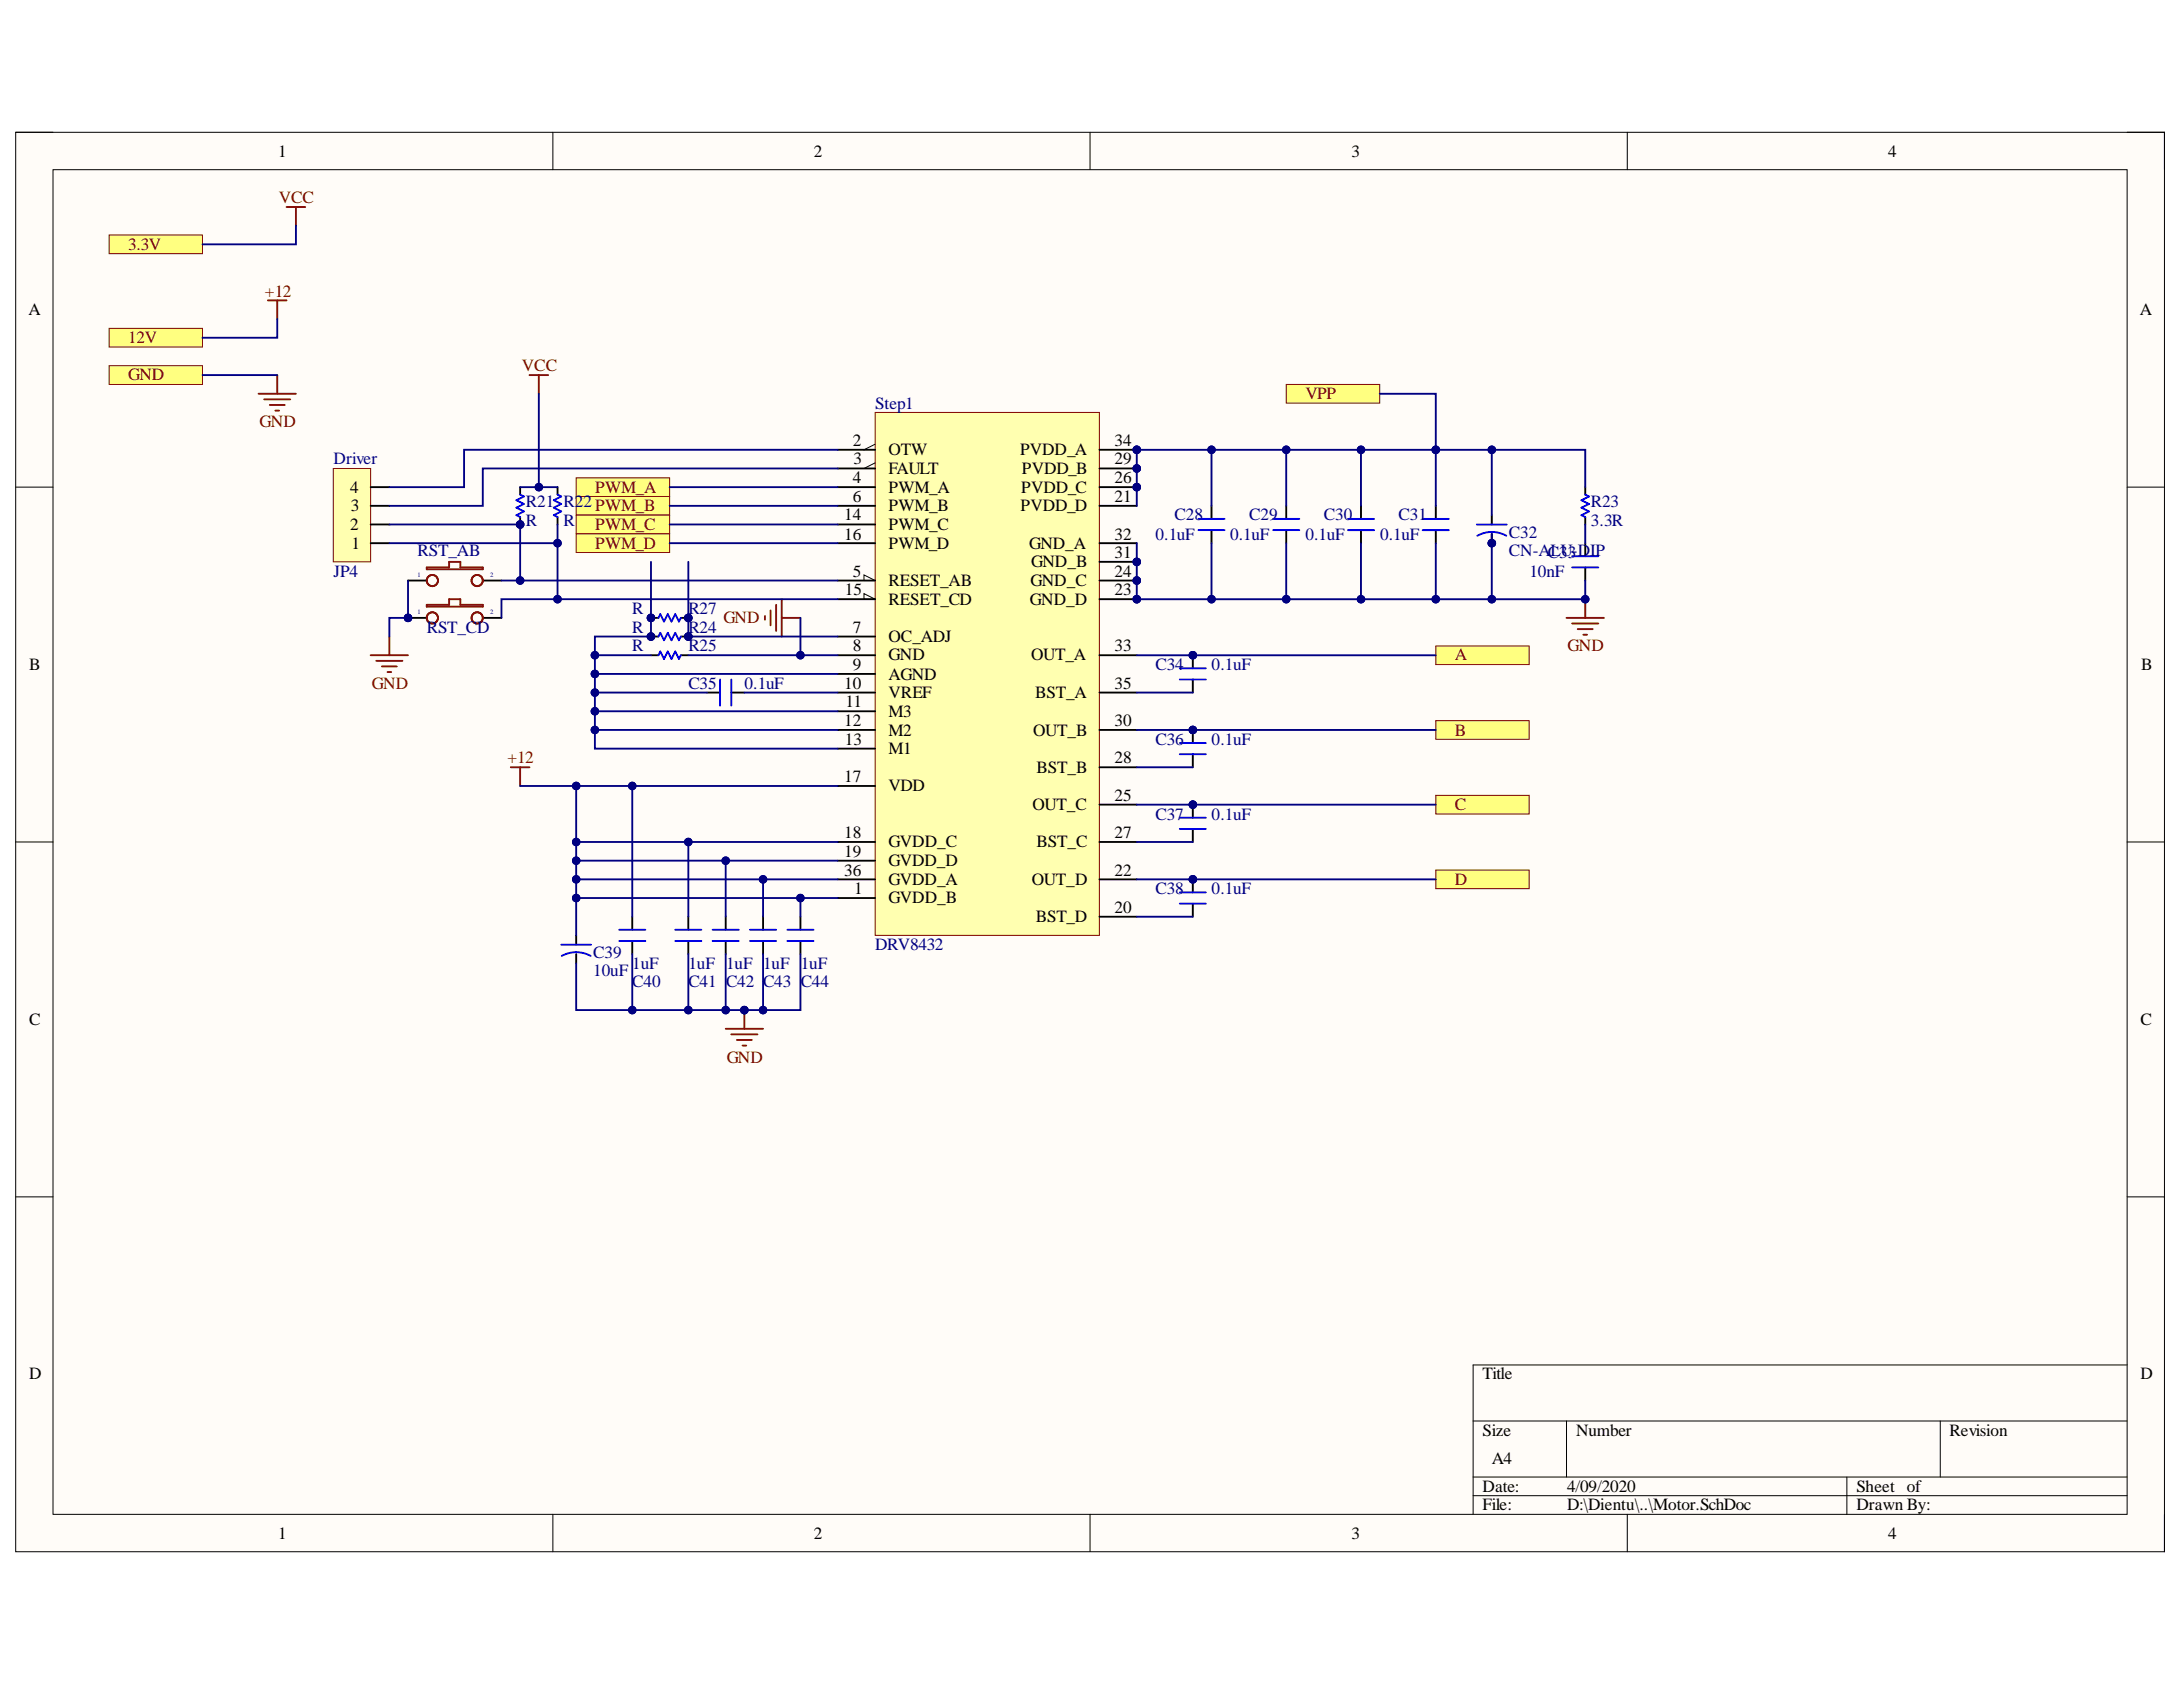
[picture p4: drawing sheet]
<svg xmlns="http://www.w3.org/2000/svg" width="279mm" height="216mm" viewBox="0 0 279 216" stroke-linecap="round" stroke-linejoin="round" font-family="sans-serif">
<defs><g id="words">
<g font-size="2.2">
<text x="35.6" y="20">1</text>
<text x="104.2" y="20">2</text>
<text x="173" y="20">3</text>
<text x="241.7" y="20">4</text>
<text x="3.6" y="40.3">A</text>
<text x="273.9" y="40.3">A</text>
<text x="109.2" y="57.1">2</text>
<text x="109.2" y="59.4">3</text>
<text x="113.7" y="58.2">OTW</text>
<text x="130.5" y="58.2">PVDD_A</text>
<text x="142.6" y="59.4">29</text>
<text x="142.6" y="57.1">34</text>
<text x="44.8" y="63.1">4</text>
<text x="44.9" y="65.4">3</text>
<text x="109.2" y="61.9">4</text>
<text x="109.2" y="64.2">6</text>
<text x="113.7" y="60.7">FAULT</text>
<text x="113.7" y="63.1">PWM_A</text>
<text x="113.7" y="65.4">PWM_B</text>
<text x="130.6" y="65.4">PVDD_D</text>
<text x="130.7" y="63.1">PVDD_C</text>
<text x="130.8" y="60.7">PVDD_B</text>
<text x="142.6" y="64.2">21</text>
<text x="142.6" y="61.9">26</text>
<text x="44.8" y="67.8">2</text>
<text x="45" y="70.2">1</text>
<text x="108.1" y="66.6">14</text>
<text x="108.1" y="69.1">16</text>
<text x="113.7" y="67.8">PWM_C</text>
<text x="113.7" y="70.2">PWM_D</text>
<text x="131.7" y="70.2">GND_A</text>
<text x="142.6" y="71.4">31</text>
<text x="142.6" y="69.1">32</text>
<text x="108.1" y="76.1">15</text>
<text x="109.2" y="73.8">5</text>
<text x="113.7" y="75">RESET_AB</text>
<text x="113.7" y="77.4">RESET_CD</text>
<text x="131.8" y="77.4">GND_D</text>
<text x="131.9" y="75">GND_C</text>
<text x="132" y="72.6">GND_B</text>
<text x="142.6" y="76.1">23</text>
<text x="142.6" y="73.8">24</text>
<text x="109.2" y="81">7</text>
<text x="109.2" y="83.3">8</text>
<text x="113.7" y="82.1">OC_ADJ</text>
<text x="142.6" y="83.3">33</text>
<text x="3.7" y="85.8">B</text>
<text x="108.1" y="88.1">10</text>
<text x="109.2" y="85.8">9</text>
<text x="113.7" y="84.5">GND</text>
<text x="113.7" y="87">AGND</text>
<text x="113.7" y="89.3">VREF</text>
<text x="132" y="84.5">OUT_A</text>
<text x="132.5" y="89.3">BST_A</text>
<text x="142.6" y="88.1">35</text>
<text x="274" y="85.8">B</text>
<text x="108.1" y="92.9">12</text>
<text x="108.1" y="95.3">13</text>
<text x="108.2" y="90.5">11</text>
<text x="113.7" y="91.7">M3</text>
<text x="113.7" y="94.1">M2</text>
<text x="132.2" y="94.1">OUT_B</text>
<text x="142.6" y="92.9">30</text>
<text x="108.1" y="100.1">17</text>
<text x="113.7" y="96.5">M1</text>
<text x="113.7" y="101.2">VDD</text>
<text x="132.7" y="98.9">BST_B</text>
<text x="142.6" y="97.7">28</text>
<text x="108.1" y="107.2">18</text>
<text x="132.2" y="103.7">OUT_C</text>
<text x="142.6" y="102.5">25</text>
<text x="142.6" y="107.2">27</text>
<text x="108.1" y="109.6">19</text>
<text x="108.1" y="112.1">36</text>
<text x="113.7" y="108.4">GVDD_C</text>
<text x="113.7" y="110.9">GVDD_D</text>
<text x="113.7" y="113.2">GVDD_A</text>
<text x="132.1" y="113.2">OUT_D</text>
<text x="132.7" y="108.4">BST_C</text>
<text x="142.6" y="112.1">22</text>
<text x="109.3" y="114.4">1</text>
<text x="113.7" y="115.6">GVDD_B</text>
<text x="132.6" y="118">BST_D</text>
<text x="142.6" y="116.8">20</text>
<text x="3.7" y="131.2">C</text>
<text x="274" y="131.2">C</text>
<text x="3.7" y="176.5">D</text>
<text x="189.7" y="176.5">Title</text>
<text x="274" y="176.5">D</text>
<text x="189.7" y="183.7">Size</text>
<text x="201.7" y="183.7">Number</text>
<text x="249.5" y="183.7">Revision</text>
<text x="189.7" y="190.9">Date:</text>
<text x="190.9" y="187.4">A4</text>
<text x="200.6" y="190.9">4/09/2020</text>
<text x="237.6" y="190.9">Sheet of</text>
<text x="35.6" y="196.9">1</text>
<text x="104.2" y="196.9">2</text>
<text x="173" y="196.9">3</text>
<text x="189.7" y="193.3">File:</text>
<text x="200.6" y="193.3">D:\Dientu\..\Motor.SchDoc</text>
<text x="237.6" y="193.3">Drawn By:</text>
<text x="241.7" y="196.9">4</text>
</g>
<g font-size="2.2" fill="#800000">
<text x="35.7" y="26">VCC</text>
<text x="16.4" y="32">3.3V</text>
<text x="33.9" y="38">+12</text>
<text x="16.4" y="44">12V</text>
<text x="66.8" y="47.5">VCC</text>
<text x="16.4" y="48.7">GND</text>
<text x="167.1" y="51.1">VPP</text>
<text x="33.2" y="54.7">GND</text>
<text x="76.2" y="63.1">PWM_A</text>
<text x="76.2" y="67.8">PWM_C</text>
<text x="76.2" y="70.2">PWM_D</text>
<text x="92.6" y="79.8">GND</text>
<text x="200.6" y="83.3">GND</text>
<text x="47.6" y="88.1">GND</text>
<text x="186.2" y="84.5">A</text>
<text x="186.2" y="94.1">B</text>
<text x="64.9" y="97.7">+12</text>
<text x="186.2" y="103.7">C</text>
<text x="186.2" y="113.2">D</text>
<text x="93" y="136">GND</text>
</g>
<g font-size="2.2" fill="#000080">
<text x="112" y="52.3">Step1</text>
<text x="42.7" y="59.4">Driver</text>
<text x="67.3" y="64.9">R21 R22 PWM_B</text>
<text x="203.6" y="64.9">R23</text>
<text x="53.4" y="71.2">RST_AB</text>
<text x="67.3" y="67.4">R</text>
<text x="72.1" y="67.4">R</text>
<text x="147.9" y="69.1">0.1uF</text>
<text x="150.3" y="66.6">C28</text>
<text x="157.4" y="69.1">0.1uF</text>
<text x="159.9" y="66.6">C29</text>
<text x="167.1" y="69.1">0.1uF</text>
<text x="169.4" y="66.6">C30</text>
<text x="176.6" y="69.1">0.1uF</text>
<text x="179" y="66.6">C31</text>
<text x="193.1" y="68.8">C32</text>
<text x="193.1" y="71.2">CN-AC33</text>
<text x="198.5" y="71.2">LU-DIP</text>
<text x="203.6" y="67.4">3.3R</text>
<text x="42.7" y="73.8">JP4</text>
<text x="195.7" y="73.8">10nF</text>
<text x="54.6" y="81">RST_CD</text>
<text x="80.9" y="83.3">R</text>
<text x="80.9" y="81">R</text>
<text x="80.9" y="78.6">R</text>
<text x="88.1" y="83.3">R25</text>
<text x="88.1" y="81">R24</text>
<text x="88.1" y="78.6">R27</text>
<text x="88.1" y="88.1">C35</text>
<text x="95.3" y="88.1">0.1uF</text>
<text x="147.9" y="85.8">C34</text>
<text x="155.1" y="85.8">0.1uF</text>
<text x="147.9" y="95.3">C36</text>
<text x="155.1" y="95.3">0.1uF</text>
<text x="147.9" y="104.9">C37</text>
<text x="155.1" y="104.9">0.1uF</text>
<text x="147.9" y="114.4">C38</text>
<text x="155.1" y="114.4">0.1uF</text>
<text x="75.9" y="122.5">C39</text>
<text x="75.9" y="124.9">10uF</text>
<text x="80.9" y="124">1uF</text>
<text x="88.1" y="124">1uF</text>
<text x="92.9" y="124">1uF 1uF</text>
<text x="102.5" y="124">1uF</text>
<text x="112" y="121.6">DRV8432</text>
<text x="80.9" y="126.3">C40</text>
<text x="88.1" y="126.3">C41</text>
<text x="92.9" y="126.3">C42 C43</text>
<text x="102.5" y="126.3">C44</text>
</g>
<g font-size=".8" fill="#000080">
<text x="53.4" y="73.9">1</text>
<text x="62.7" y="73.9">2</text>
<text x="53.4" y="78.6">1</text>
<text x="62.7" y="78.6">2</text>
</g>
</g></defs>
<path d="M2 16.9h275v181.7h-275z" fill-rule="evenodd" fill="#fffcf8"/>
<path d="M2 16.9h275v181.7h-275z" fill="none" stroke="#000" stroke-width=".13"/>
<path d="M6.8 21.7h265.4v172.1h-265.4z" fill-rule="evenodd" fill="#fffcf8"/>
<g fill="none" stroke="#000" stroke-width=".13">
<path d="M2 16.9h4.8M70.8 16.9v4.8M139.5 16.9v4.8M208.3 16.9v4.8M272.2 16.9h4.8v4.8M6.8 21.7h265.4v172.1h-265.4zM2 62.3h4.8M272.2 62.3h4.8M2 107.8h4.8M272.2 107.8h4.8M2 153.2h4.8M272.2 153.2h4.8"/>
<path d="M272.2 174.7h-83.7v19.1M70.8 193.8v4.8M139.5 193.8v4.8M188.5 181.9h83.7M188.5 189h83.7M188.5 191.4h83.7M200.5 181.9v7.1M208.3 193.8v4.8M236.4 189v4.8M248.3 181.9v7.1M277 193.8v4.8"/>
</g>
<path d="M164.6 49.2h12v2.4h-12z" fill-rule="evenodd" fill="#ffff80"/>
<path d="M164.6 49.2h12v2.4h-12z" fill="none" stroke="#800000" stroke-width=".13"/>
<path d="M14 42h11.9v2.4h-11.9z" fill-rule="evenodd" fill="#ffff80"/>
<path d="M14 42h11.9v2.4h-11.9z" fill="none" stroke="#800000" stroke-width=".13"/>
<path d="M14 46.8h11.9v2.4h-11.9z" fill-rule="evenodd" fill="#ffff80"/>
<path d="M14 46.8h11.9v2.4h-11.9z" fill="none" stroke="#800000" stroke-width=".13"/>
<path d="M183.8 82.7h11.9v2.4h-11.9z" fill-rule="evenodd" fill="#ffff80"/>
<path d="M183.8 82.7h11.9v2.4h-11.9z" fill="none" stroke="#800000" stroke-width=".13"/>
<path d="M183.8 92.2h11.9v2.4h-11.9z" fill-rule="evenodd" fill="#ffff80"/>
<path d="M183.8 92.2h11.9v2.4h-11.9z" fill="none" stroke="#800000" stroke-width=".13"/>
<path d="M183.8 101.8h11.9v2.4h-11.9z" fill-rule="evenodd" fill="#ffff80"/>
<path d="M183.8 101.8h11.9v2.4h-11.9z" fill="none" stroke="#800000" stroke-width=".13"/>
<path d="M183.8 111.3h11.9v2.4h-11.9z" fill-rule="evenodd" fill="#ffff80"/>
<path d="M183.8 111.3h11.9v2.4h-11.9z" fill="none" stroke="#800000" stroke-width=".13"/>
<path d="M73.7 63.5h12v2.4h-12z" fill-rule="evenodd" fill="#ffff80"/>
<path d="M73.7 63.5h12v2.4h-12z" fill="none" stroke="#800000" stroke-width=".13"/>
<path d="M73.7 61.1h12v2.4h-12z" fill-rule="evenodd" fill="#ffff80"/>
<path d="M73.7 61.1h12v2.4h-12z" fill="none" stroke="#800000" stroke-width=".13"/>
<path d="M73.7 65.9h12v2.4h-12z" fill-rule="evenodd" fill="#ffff80"/>
<path d="M73.7 65.9h12v2.4h-12z" fill="none" stroke="#800000" stroke-width=".13"/>
<path d="M73.7 68.3h12v2.4h-12z" fill-rule="evenodd" fill="#ffff80"/>
<path d="M73.7 68.3h12v2.4h-12z" fill="none" stroke="#800000" stroke-width=".13"/>
<path d="M88.1 117.3v1.7M92.9 117.3v1.7M97.7 117.3v1.7M102.4 117.3v1.7M88.1 120.4v1.7M92.9 120.4v1.7M97.7 120.4v1.7M102.4 120.4v1.7" fill="none" stroke="#000" stroke-width=".24"/>
<path d="M86.4 119h3.4M91.2 119h3.4M96 119h3.3M100.8 119h3.3M86.4 120.4h3.4M91.2 120.4h3.4M96 120.4h3.3M100.8 120.4h3.3" fill="none" stroke="#00f" stroke-width=".24"/>
<path d="M92.9 131.7h4.8M93.6 132.4h3.3M94.3 133.1h1.9M95 133.8h.5M95.3 129.3v2.4" fill="none" stroke="#800000" stroke-width=".24"/>
<circle cx="95.3" cy="129.3" r=".48" fill="#000080"/>
<circle cx="95.3" cy="129.3" r=".48" fill="none" stroke="#000080" stroke-width=".13"/>
<g fill="none" stroke="#800000" stroke-width=".24">
<path d="M34.3 38.4h2.4M35.5 38.4v2.4M33.1 50.4h4.8M33.8 51.1h3.4M34.5 51.8h1.9M35.2 52.5h.5M35.5 48v2.4M97.9 78.8v.5M98.6 78.1v1.9M99.3 77.4v3.4M100.1 76.7v4.8M100.1 79.1h2.3"/>
<path d="M65.4 98.2h2.4M66.6 98.2v2.4"/>
</g>
<path d="M83.3 83.9h1M87.1 83.9h1M73.7 119.7v1.2M80.9 117.3v1.7M73.7 122.1v1.2M80.9 120.4v1.7" fill="none" stroke="#000" stroke-width=".24"/>
<path d="M84.3 83.9l.2-.5 .5 .9 .5-.9 .4 .9 .5-.9 .5 .9 .2-.4M79.2 119h3.4M71.8 120.9h3.9M71.9 122.3a3.8 3.8 0 0 1 3.7 0M79.2 120.4h3.4" fill="none" stroke="#00f" stroke-width=".24"/>
<circle cx="83.3" cy="81.5" r=".48" fill="#000080"/>
<circle cx="83.3" cy="81.5" r=".48" fill="none" stroke="#000080" stroke-width=".13"/>
<circle cx="88.1" cy="81.5" r=".48" fill="#000080"/>
<circle cx="88.1" cy="81.5" r=".48" fill="none" stroke="#000080" stroke-width=".13"/>
<path d="M83.3 81.5h1" fill="none" stroke="#000" stroke-width=".24"/>
<circle cx="83.3" cy="81.5" r=".48" fill="#000080"/>
<circle cx="83.3" cy="81.5" r=".48" fill="none" stroke="#000080" stroke-width=".13"/>
<path d="M87.1 81.5h1" fill="none" stroke="#000" stroke-width=".24"/>
<circle cx="88.1" cy="81.5" r=".48" fill="#000080"/>
<circle cx="88.1" cy="81.5" r=".48" fill="none" stroke="#000080" stroke-width=".13"/>
<path d="M84.3 81.5l.2-.5 .5 .9 .5-.9 .4 .9 .5-.9 .5 .9 .2-.4M92.2 87v3.3M93.6 87v3.3" fill="none" stroke="#00f" stroke-width=".24"/>
<path d="M90.5 88.6h1.7M93.6 88.6h1.7" fill="none" stroke="#000" stroke-width=".24"/>
<circle cx="152.7" cy="112.5" r=".48" fill="#000080"/>
<circle cx="152.7" cy="112.5" r=".48" fill="none" stroke="#000080" stroke-width=".13"/>
<path d="M152.7 112.5v1.7M152.7 115.6v1.7" fill="none" stroke="#000" stroke-width=".24"/>
<circle cx="152.7" cy="112.5" r=".48" fill="#000080"/>
<circle cx="152.7" cy="112.5" r=".48" fill="none" stroke="#000080" stroke-width=".13"/>
<path d="M151 115.6h3.3M151 114.2h3.3" fill="none" stroke="#00f" stroke-width=".24"/>
<circle cx="152.7" cy="103" r=".48" fill="#000080"/>
<circle cx="152.7" cy="103" r=".48" fill="none" stroke="#000080" stroke-width=".13"/>
<path d="M152.7 103v1.6M152.7 106.1v1.7" fill="none" stroke="#000" stroke-width=".24"/>
<circle cx="152.7" cy="103" r=".48" fill="#000080"/>
<circle cx="152.7" cy="103" r=".48" fill="none" stroke="#000080" stroke-width=".13"/>
<path d="M151 106.1h3.3M151 104.6h3.3" fill="none" stroke="#00f" stroke-width=".24"/>
<circle cx="152.7" cy="93.4" r=".48" fill="#000080"/>
<circle cx="152.7" cy="93.4" r=".48" fill="none" stroke="#000080" stroke-width=".13"/>
<path d="M152.7 93.4v1.7M152.7 96.5v1.7" fill="none" stroke="#000" stroke-width=".24"/>
<circle cx="152.7" cy="93.4" r=".48" fill="#000080"/>
<circle cx="152.7" cy="93.4" r=".48" fill="none" stroke="#000080" stroke-width=".13"/>
<path d="M151 96.5h3.3M151 95.1h3.3" fill="none" stroke="#00f" stroke-width=".24"/>
<circle cx="152.7" cy="83.9" r=".48" fill="#000080"/>
<circle cx="152.7" cy="83.9" r=".48" fill="none" stroke="#000080" stroke-width=".13"/>
<path d="M152.7 83.9v1.6M152.7 87v1.6" fill="none" stroke="#000" stroke-width=".24"/>
<circle cx="152.7" cy="83.9" r=".48" fill="#000080"/>
<circle cx="152.7" cy="83.9" r=".48" fill="none" stroke="#000080" stroke-width=".13"/>
<g fill="none" stroke="#00f" stroke-width=".24">
<path d="M153.4 67.8h3.3M153.4 66.4h3.3M162.9 67.8h3.4M162.9 66.4h3.4M172.5 67.8h3.4M172.5 66.4h3.4M182.1 67.8h3.3M182.1 66.4h3.3M201.2 72.6h3.4M201.2 71.2h3.4M202.9 63.3l.5 .2-1 .5 1 .5-1 .5 1 .4-1 .5 .5 .3M151 87h3.3"/>
<path d="M151 85.5h3.3"/>
</g>
<path d="M155.1 64.7v1.7M155.1 67.8v1.7M164.6 64.7v1.7M164.6 67.8v1.7M174.2 64.7v1.7M174.2 67.8v1.7M183.8 64.7v1.7M183.8 67.8v1.7M202.9 62.3v1M202.9 66.2v.9M202.9 69.5v1.7M202.9 72.6v1.7" fill="none" stroke="#000" stroke-width=".24"/>
<path d="M200.5 79.1h4.8M201.2 79.8h3.4M202.9 76.7v2.4M201.9 80.5h1.9M202.7 81.2h.4" fill="none" stroke="#800000" stroke-width=".24"/>
<circle cx="202.9" cy="76.7" r=".48" fill="#000080"/>
<circle cx="202.9" cy="76.7" r=".48" fill="none" stroke="#000080" stroke-width=".13"/>
<path d="M52.2 74.3h2.4M61.8 74.3h2.4" fill="none" stroke="#000" stroke-width=".24"/>
<g fill="none" stroke="#800000" stroke-width=".24">
<path d="M54.6 72.6h2.9v-.7h1.4v.7h2.9v.3h-7.2z"/>
<circle cx="55.3" cy="74.3" r=".72"/>
<circle cx="61.1" cy="74.3" r=".72"/>
</g>
<circle cx="52.2" cy="79.1" r=".48" fill="#000080"/>
<circle cx="52.2" cy="79.1" r=".48" fill="none" stroke="#000080" stroke-width=".13"/>
<path d="M52.2 79.1h2.4" fill="none" stroke="#000" stroke-width=".24"/>
<circle cx="52.2" cy="79.1" r=".48" fill="#000080"/>
<circle cx="52.2" cy="79.1" r=".48" fill="none" stroke="#000080" stroke-width=".13"/>
<path d="M61.8 79.1h2.4" fill="none" stroke="#000" stroke-width=".24"/>
<g fill="none" stroke="#800000" stroke-width=".24">
<path d="M54.6 77.4h2.9v-.7h1.4v.7h2.9v.2h-7.2z"/>
<circle cx="55.3" cy="79.1" r=".72"/>
<circle cx="61.1" cy="79.1" r=".72"/>
</g>
<circle cx="66.6" cy="67.1" r=".48" fill="#000080"/>
<circle cx="66.6" cy="67.1" r=".48" fill="none" stroke="#000080" stroke-width=".13"/>
<path d="M66.6 66.2v.9" fill="none" stroke="#000" stroke-width=".24"/>
<circle cx="66.6" cy="67.1" r=".48" fill="#000080"/>
<circle cx="66.6" cy="67.1" r=".48" fill="none" stroke="#000080" stroke-width=".13"/>
<path d="M66.6 62.3v1M71.4 62.3v1M71.4 66.2v.9" fill="none" stroke="#000" stroke-width=".24"/>
<path d="M66.6 63.3l.5 .2-1 .5 1 .5-1 .5 1 .4-1 .5 .5 .3M71.4 63.3l.4 .2-.9 .5 .9 .5-.9 .5 .9 .4-.9 .5 .5 .3" fill="none" stroke="#00f" stroke-width=".24"/>
<path d="M47.4 83.9h4.8M48.2 84.6h3.3M48.9 85.3h1.9M49.6 86h.5M49.8 81.5v2.4" fill="none" stroke="#800000" stroke-width=".24"/>
<path d="M14 30.1h11.9v2.4h-11.9z" fill-rule="evenodd" fill="#ffff80"/>
<path d="M14 30.1h11.9v2.4h-11.9z" fill="none" stroke="#800000" stroke-width=".13"/>
<path d="M42.7 60h4.7v11.9h-4.7z" fill-rule="evenodd" fill="#ffffb0"/>
<path d="M42.7 60h4.7v11.9h-4.7z" fill="none" stroke="#800000" stroke-width=".13"/>
<path d="M47.4 69.5h2.4M47.4 67.1h2.4M47.4 64.7h2.4M47.4 62.3h2.4" fill="none" stroke="#000" stroke-width=".24"/>
<path d="M36.7 26.5h2.4M37.9 26.5v2.4M67.8 48h2.4M69 48v2.4" fill="none" stroke="#800000" stroke-width=".24"/>
<circle cx="145.5" cy="76.7" r=".48" fill="#000080"/>
<circle cx="145.5" cy="76.7" r=".48" fill="none" stroke="#000080" stroke-width=".13"/>
<circle cx="145.5" cy="74.3" r=".48" fill="#000080"/>
<circle cx="145.5" cy="74.3" r=".48" fill="none" stroke="#000080" stroke-width=".13"/>
<circle cx="145.5" cy="62.3" r=".48" fill="#000080"/>
<circle cx="145.5" cy="62.3" r=".48" fill="none" stroke="#000080" stroke-width=".13"/>
<circle cx="145.5" cy="60" r=".48" fill="#000080"/>
<circle cx="145.5" cy="60" r=".48" fill="none" stroke="#000080" stroke-width=".13"/>
<circle cx="145.5" cy="71.9" r=".48" fill="#000080"/>
<circle cx="145.5" cy="71.9" r=".48" fill="none" stroke="#000080" stroke-width=".13"/>
<circle cx="145.5" cy="57.6" r=".48" fill="#000080"/>
<circle cx="145.5" cy="57.6" r=".48" fill="none" stroke="#000080" stroke-width=".13"/>
<path d="M112 52.8h28.7v66.9h-28.7z" fill-rule="evenodd" fill="#ffffb0"/>
<path d="M112 52.8h28.7v66.9h-28.7z" fill="none" stroke="#800000" stroke-width=".13"/>
<g fill="none" stroke="#000" stroke-width=".24">
<path d="M107.2 57.6h4.8M107.2 60h4.8M107.2 62.3h4.8M107.2 74.3h4.8M107.2 64.7h4.8M107.2 67.1h4.8M107.2 76.7h4.8M107.2 69.5h4.8M140.7 64.7h4.8M140.7 76.7h4.8M107.2 81.5h4.8M107.2 83.9h4.8"/>
<path d="M107.2 86.2h4.8M107.2 88.6h4.8M107.2 91h4.8M107.2 93.4h4.8M107.2 95.8h4.8M107.2 114.9h4.8M107.2 100.6h4.8M107.2 107.8h4.8M107.2 110.1h4.8M140.7 117.3h4.8M140.7 112.5h4.8"/>
</g>
<path d="M112 56.8l-1.4 .8M112 59.2l-1.4 .8M110.6 73.6l1.4 .7h-1.4zM110.6 76l1.4 .7h-1.4z" fill="none" stroke="#000" stroke-width=".13"/>
<circle cx="145.5" cy="76.7" r=".48" fill="#000080"/>
<circle cx="145.5" cy="76.7" r=".48" fill="none" stroke="#000080" stroke-width=".13"/>
<path d="M140.7 74.3h4.8" fill="none" stroke="#000" stroke-width=".24"/>
<circle cx="145.5" cy="74.3" r=".48" fill="#000080"/>
<circle cx="145.5" cy="74.3" r=".48" fill="none" stroke="#000080" stroke-width=".13"/>
<path d="M140.7 62.3h4.8M140.7 103h4.8" fill="none" stroke="#000" stroke-width=".24"/>
<circle cx="145.5" cy="62.3" r=".48" fill="#000080"/>
<circle cx="145.5" cy="62.3" r=".48" fill="none" stroke="#000080" stroke-width=".13"/>
<path d="M140.7 60h4.8M140.7 98.2h4.8M140.7 107.8h4.8" fill="none" stroke="#000" stroke-width=".24"/>
<circle cx="145.5" cy="60" r=".48" fill="#000080"/>
<circle cx="145.5" cy="60" r=".48" fill="none" stroke="#000080" stroke-width=".13"/>
<path d="M140.7 71.9h4.8M140.7 93.4h4.8" fill="none" stroke="#000" stroke-width=".24"/>
<circle cx="145.5" cy="71.9" r=".48" fill="#000080"/>
<circle cx="145.5" cy="71.9" r=".48" fill="none" stroke="#000080" stroke-width=".13"/>
<path d="M140.7 57.6h4.8M140.7 69.5h4.8M140.7 83.9h4.8" fill="none" stroke="#000" stroke-width=".24"/>
<circle cx="145.5" cy="57.6" r=".48" fill="#000080"/>
<circle cx="145.5" cy="57.6" r=".48" fill="none" stroke="#000080" stroke-width=".13"/>
<path d="M140.7 88.6h4.8M107.2 112.5h4.8" fill="none" stroke="#000" stroke-width=".24"/>
<circle cx="190.9" cy="69.5" r=".48" fill="#000080"/>
<circle cx="190.9" cy="69.5" r=".48" fill="none" stroke="#000080" stroke-width=".13"/>
<path d="M190.9 65.9v1.2M190.9 68.3v1.2" fill="none" stroke="#000" stroke-width=".24"/>
<circle cx="190.9" cy="69.5" r=".48" fill="#000080"/>
<circle cx="190.9" cy="69.5" r=".48" fill="none" stroke="#000080" stroke-width=".13"/>
<path d="M189 67.1h3.8M189.1 68.6a3.8 3.8 0 0 1 3.7 0" fill="none" stroke="#00f" stroke-width=".24"/>
<path d="M37.9 28.9v2.4h-12M25.9 48h9.6M35.5 40.8v2.4h-9.6M52.2 74.3v4.8h-2.4v2.4M202.9 67.1v2.4" fill="none" stroke="#000080" stroke-width=".24"/>
<circle cx="52.2" cy="79.1" r=".48" fill="#000080"/>
<circle cx="52.2" cy="79.1" r=".48" fill="none" stroke="#000080" stroke-width=".13"/>
<path d="M49.8 69.5h21.6" fill="none" stroke="#000080" stroke-width=".24"/>
<circle cx="71.4" cy="69.5" r=".48" fill="#000080"/>
<circle cx="71.4" cy="69.5" r=".48" fill="none" stroke="#000080" stroke-width=".13"/>
<path d="M49.8 67.1h16.8v7.2h-2.4" fill="none" stroke="#000080" stroke-width=".24"/>
<circle cx="66.6" cy="67.1" r=".48" fill="#000080"/>
<circle cx="66.6" cy="67.1" r=".48" fill="none" stroke="#000080" stroke-width=".13"/>
<circle cx="66.6" cy="74.3" r=".48" fill="#000080"/>
<circle cx="66.6" cy="74.3" r=".48" fill="none" stroke="#000080" stroke-width=".13"/>
<path d="M107.2 60h-45.4v4.7h-12M107.2 57.6h-47.8v4.7h-9.6M107.2 76.7h-43v2.4" fill="none" stroke="#000080" stroke-width=".24"/>
<circle cx="71.4" cy="76.7" r=".48" fill="#000080"/>
<circle cx="71.4" cy="76.7" r=".48" fill="none" stroke="#000080" stroke-width=".13"/>
<path d="M66.6 100.6h40.6" fill="none" stroke="#000080" stroke-width=".24"/>
<circle cx="80.9" cy="100.6" r=".48" fill="#000080"/>
<circle cx="80.9" cy="100.6" r=".48" fill="none" stroke="#000080" stroke-width=".13"/>
<circle cx="73.7" cy="100.6" r=".48" fill="#000080"/>
<circle cx="73.7" cy="100.6" r=".48" fill="none" stroke="#000080" stroke-width=".13"/>
<path d="M66.6 74.3h40.6" fill="none" stroke="#000080" stroke-width=".24"/>
<circle cx="66.6" cy="74.3" r=".48" fill="#000080"/>
<circle cx="66.6" cy="74.3" r=".48" fill="none" stroke="#000080" stroke-width=".13"/>
<path d="M69 50.4v11.9h-2.4" fill="none" stroke="#000080" stroke-width=".24"/>
<circle cx="69" cy="62.3" r=".48" fill="#000080"/>
<circle cx="69" cy="62.3" r=".48" fill="none" stroke="#000080" stroke-width=".13"/>
<path d="M69 62.3h2.4" fill="none" stroke="#000080" stroke-width=".24"/>
<circle cx="69" cy="62.3" r=".48" fill="#000080"/>
<circle cx="69" cy="62.3" r=".48" fill="none" stroke="#000080" stroke-width=".13"/>
<path d="M73.7 123.3v6h14.4" fill="none" stroke="#000080" stroke-width=".24"/>
<circle cx="88.1" cy="129.3" r=".48" fill="#000080"/>
<circle cx="88.1" cy="129.3" r=".48" fill="none" stroke="#000080" stroke-width=".13"/>
<circle cx="80.9" cy="129.3" r=".48" fill="#000080"/>
<circle cx="80.9" cy="129.3" r=".48" fill="none" stroke="#000080" stroke-width=".13"/>
<path d="M73.7 114.9h28.7" fill="none" stroke="#000080" stroke-width=".24"/>
<circle cx="102.4" cy="114.9" r=".48" fill="#000080"/>
<circle cx="102.4" cy="114.9" r=".48" fill="none" stroke="#000080" stroke-width=".13"/>
<circle cx="73.7" cy="114.9" r=".48" fill="#000080"/>
<circle cx="73.7" cy="114.9" r=".48" fill="none" stroke="#000080" stroke-width=".13"/>
<path d="M73.7 112.5h24" fill="none" stroke="#000080" stroke-width=".24"/>
<circle cx="97.7" cy="112.5" r=".48" fill="#000080"/>
<circle cx="97.7" cy="112.5" r=".48" fill="none" stroke="#000080" stroke-width=".13"/>
<circle cx="73.7" cy="112.5" r=".48" fill="#000080"/>
<circle cx="73.7" cy="112.5" r=".48" fill="none" stroke="#000080" stroke-width=".13"/>
<path d="M73.7 110.1h19.2" fill="none" stroke="#000080" stroke-width=".24"/>
<circle cx="92.9" cy="110.2" r=".48" fill="#000080"/>
<circle cx="92.9" cy="110.2" r=".48" fill="none" stroke="#000080" stroke-width=".13"/>
<circle cx="73.7" cy="110.2" r=".48" fill="#000080"/>
<circle cx="73.7" cy="110.2" r=".48" fill="none" stroke="#000080" stroke-width=".13"/>
<path d="M73.7 107.8h14.4" fill="none" stroke="#000080" stroke-width=".24"/>
<circle cx="88.1" cy="107.8" r=".48" fill="#000080"/>
<circle cx="88.1" cy="107.8" r=".48" fill="none" stroke="#000080" stroke-width=".13"/>
<circle cx="73.7" cy="107.8" r=".48" fill="#000080"/>
<circle cx="73.7" cy="107.8" r=".48" fill="none" stroke="#000080" stroke-width=".13"/>
<path d="M76.1 93.4v2.4h31.1" fill="none" stroke="#000080" stroke-width=".24"/>
<circle cx="76.1" cy="93.4" r=".48" fill="#000080"/>
<circle cx="76.1" cy="93.4" r=".48" fill="none" stroke="#000080" stroke-width=".13"/>
<path d="M76.1 91v2.4h31.1" fill="none" stroke="#000080" stroke-width=".24"/>
<circle cx="76.1" cy="93.4" r=".48" fill="#000080"/>
<circle cx="76.1" cy="93.4" r=".48" fill="none" stroke="#000080" stroke-width=".13"/>
<circle cx="76.1" cy="91" r=".48" fill="#000080"/>
<circle cx="76.1" cy="91" r=".48" fill="none" stroke="#000080" stroke-width=".13"/>
<path d="M76.1 86.2v4.8h31.1" fill="none" stroke="#000080" stroke-width=".24"/>
<circle cx="76.1" cy="91" r=".48" fill="#000080"/>
<circle cx="76.1" cy="91" r=".48" fill="none" stroke="#000080" stroke-width=".13"/>
<circle cx="76.1" cy="88.6" r=".48" fill="#000080"/>
<circle cx="76.1" cy="88.6" r=".48" fill="none" stroke="#000080" stroke-width=".13"/>
<circle cx="76.1" cy="86.2" r=".48" fill="#000080"/>
<circle cx="76.1" cy="86.2" r=".48" fill="none" stroke="#000080" stroke-width=".13"/>
<path d="M76.1 88.6h14.4" fill="none" stroke="#000080" stroke-width=".24"/>
<circle cx="76.1" cy="88.6" r=".48" fill="#000080"/>
<circle cx="76.1" cy="88.6" r=".48" fill="none" stroke="#000080" stroke-width=".13"/>
<path d="M76.1 83.9h7.2" fill="none" stroke="#000080" stroke-width=".24"/>
<circle cx="76.1" cy="83.9" r=".48" fill="#000080"/>
<circle cx="76.1" cy="83.9" r=".48" fill="none" stroke="#000080" stroke-width=".13"/>
<path d="M85.7 69.5h21.5M85.7 67.1h21.5M85.7 64.7h21.5M85.7 62.3h21.5M88.1 122.1v7.2h4.8" fill="none" stroke="#000080" stroke-width=".24"/>
<circle cx="88.1" cy="129.3" r=".48" fill="#000080"/>
<circle cx="88.1" cy="129.3" r=".48" fill="none" stroke="#000080" stroke-width=".13"/>
<circle cx="92.9" cy="129.3" r=".48" fill="#000080"/>
<circle cx="92.9" cy="129.3" r=".48" fill="none" stroke="#000080" stroke-width=".13"/>
<path d="M107.2 107.8h-19.1v9.5" fill="none" stroke="#000080" stroke-width=".24"/>
<circle cx="88.1" cy="107.8" r=".48" fill="#000080"/>
<circle cx="88.1" cy="107.8" r=".48" fill="none" stroke="#000080" stroke-width=".13"/>
<path d="M88.1 83.9h14.3" fill="none" stroke="#000080" stroke-width=".24"/>
<circle cx="102.4" cy="83.9" r=".48" fill="#000080"/>
<circle cx="102.4" cy="83.9" r=".48" fill="none" stroke="#000080" stroke-width=".13"/>
<path d="M92.9 122.1v7.2h2.4" fill="none" stroke="#000080" stroke-width=".24"/>
<circle cx="92.9" cy="129.3" r=".48" fill="#000080"/>
<circle cx="92.9" cy="129.3" r=".48" fill="none" stroke="#000080" stroke-width=".13"/>
<circle cx="95.3" cy="129.3" r=".48" fill="#000080"/>
<circle cx="95.3" cy="129.3" r=".48" fill="none" stroke="#000080" stroke-width=".13"/>
<path d="M107.2 110.1h-14.3v7.2" fill="none" stroke="#000080" stroke-width=".24"/>
<circle cx="92.9" cy="110.2" r=".48" fill="#000080"/>
<circle cx="92.9" cy="110.2" r=".48" fill="none" stroke="#000080" stroke-width=".13"/>
<path d="M102.4 122.1v7.2h-7.1" fill="none" stroke="#000080" stroke-width=".24"/>
<circle cx="95.3" cy="129.3" r=".48" fill="#000080"/>
<circle cx="95.3" cy="129.3" r=".48" fill="none" stroke="#000080" stroke-width=".13"/>
<circle cx="97.7" cy="129.3" r=".48" fill="#000080"/>
<circle cx="97.7" cy="129.3" r=".48" fill="none" stroke="#000080" stroke-width=".13"/>
<path d="M95.3 88.6h11.9M107.2 112.5h-9.5v4.8" fill="none" stroke="#000080" stroke-width=".24"/>
<circle cx="97.7" cy="112.5" r=".48" fill="#000080"/>
<circle cx="97.7" cy="112.5" r=".48" fill="none" stroke="#000080" stroke-width=".13"/>
<path d="M107.2 114.9h-4.8v2.4" fill="none" stroke="#000080" stroke-width=".24"/>
<circle cx="102.4" cy="114.9" r=".48" fill="#000080"/>
<circle cx="102.4" cy="114.9" r=".48" fill="none" stroke="#000080" stroke-width=".13"/>
<path d="M102.4 79.1v4.8h4.8" fill="none" stroke="#000080" stroke-width=".24"/>
<circle cx="102.4" cy="83.9" r=".48" fill="#000080"/>
<circle cx="102.4" cy="83.9" r=".48" fill="none" stroke="#000080" stroke-width=".13"/>
<path d="M145.5 112.5h38.3M145.5 117.3h7.2" fill="none" stroke="#000080" stroke-width=".24"/>
<circle cx="152.7" cy="112.5" r=".48" fill="#000080"/>
<circle cx="152.7" cy="112.5" r=".48" fill="none" stroke="#000080" stroke-width=".13"/>
<path d="M145.5 103h38.3M145.5 107.8h7.2" fill="none" stroke="#000080" stroke-width=".24"/>
<circle cx="152.7" cy="103" r=".48" fill="#000080"/>
<circle cx="152.7" cy="103" r=".48" fill="none" stroke="#000080" stroke-width=".13"/>
<path d="M145.5 93.4h38.3M145.5 98.2h7.2" fill="none" stroke="#000080" stroke-width=".24"/>
<circle cx="152.7" cy="93.4" r=".48" fill="#000080"/>
<circle cx="152.7" cy="93.4" r=".48" fill="none" stroke="#000080" stroke-width=".13"/>
<path d="M145.5 83.9h38.3M145.5 88.6h7.2" fill="none" stroke="#000080" stroke-width=".24"/>
<circle cx="152.7" cy="83.9" r=".48" fill="#000080"/>
<circle cx="152.7" cy="83.9" r=".48" fill="none" stroke="#000080" stroke-width=".13"/>
<path d="M145.5 69.5v7.2h57.4v-2.4" fill="none" stroke="#000080" stroke-width=".24"/>
<circle cx="145.5" cy="71.9" r=".48" fill="#000080"/>
<circle cx="145.5" cy="71.9" r=".48" fill="none" stroke="#000080" stroke-width=".13"/>
<circle cx="145.5" cy="74.3" r=".48" fill="#000080"/>
<circle cx="145.5" cy="74.3" r=".48" fill="none" stroke="#000080" stroke-width=".13"/>
<circle cx="145.5" cy="76.7" r=".48" fill="#000080"/>
<circle cx="145.5" cy="76.7" r=".48" fill="none" stroke="#000080" stroke-width=".13"/>
<circle cx="155.1" cy="76.7" r=".48" fill="#000080"/>
<circle cx="155.1" cy="76.7" r=".48" fill="none" stroke="#000080" stroke-width=".13"/>
<circle cx="164.6" cy="76.7" r=".48" fill="#000080"/>
<circle cx="164.6" cy="76.7" r=".48" fill="none" stroke="#000080" stroke-width=".13"/>
<circle cx="174.2" cy="76.7" r=".48" fill="#000080"/>
<circle cx="174.2" cy="76.7" r=".48" fill="none" stroke="#000080" stroke-width=".13"/>
<circle cx="183.8" cy="76.7" r=".48" fill="#000080"/>
<circle cx="183.8" cy="76.7" r=".48" fill="none" stroke="#000080" stroke-width=".13"/>
<circle cx="190.9" cy="76.7" r=".48" fill="#000080"/>
<circle cx="190.9" cy="76.7" r=".48" fill="none" stroke="#000080" stroke-width=".13"/>
<circle cx="202.9" cy="76.7" r=".48" fill="#000080"/>
<circle cx="202.9" cy="76.7" r=".48" fill="none" stroke="#000080" stroke-width=".13"/>
<path d="M202.9 62.3v-4.7h-57.4v7.1" fill="none" stroke="#000080" stroke-width=".24"/>
<circle cx="145.5" cy="62.3" r=".48" fill="#000080"/>
<circle cx="145.5" cy="62.3" r=".48" fill="none" stroke="#000080" stroke-width=".13"/>
<circle cx="145.5" cy="60" r=".48" fill="#000080"/>
<circle cx="145.5" cy="60" r=".48" fill="none" stroke="#000080" stroke-width=".13"/>
<circle cx="145.5" cy="57.6" r=".48" fill="#000080"/>
<circle cx="145.5" cy="57.6" r=".48" fill="none" stroke="#000080" stroke-width=".13"/>
<circle cx="155.1" cy="57.6" r=".48" fill="#000080"/>
<circle cx="155.1" cy="57.6" r=".48" fill="none" stroke="#000080" stroke-width=".13"/>
<circle cx="164.6" cy="57.6" r=".48" fill="#000080"/>
<circle cx="164.6" cy="57.6" r=".48" fill="none" stroke="#000080" stroke-width=".13"/>
<circle cx="174.2" cy="57.6" r=".48" fill="#000080"/>
<circle cx="174.2" cy="57.6" r=".48" fill="none" stroke="#000080" stroke-width=".13"/>
<circle cx="183.8" cy="57.6" r=".48" fill="#000080"/>
<circle cx="183.8" cy="57.6" r=".48" fill="none" stroke="#000080" stroke-width=".13"/>
<circle cx="190.9" cy="57.6" r=".48" fill="#000080"/>
<circle cx="190.9" cy="57.6" r=".48" fill="none" stroke="#000080" stroke-width=".13"/>
<path d="M176.6 50.4h7.2v7.2" fill="none" stroke="#000080" stroke-width=".24"/>
<circle cx="183.8" cy="57.6" r=".48" fill="#000080"/>
<circle cx="183.8" cy="57.6" r=".48" fill="none" stroke="#000080" stroke-width=".13"/>
<path d="M71.4 67.1v9.6" fill="none" stroke="#000080" stroke-width=".24"/>
<circle cx="71.4" cy="69.5" r=".48" fill="#000080"/>
<circle cx="71.4" cy="69.5" r=".48" fill="none" stroke="#000080" stroke-width=".13"/>
<circle cx="71.4" cy="76.7" r=".48" fill="#000080"/>
<circle cx="71.4" cy="76.7" r=".48" fill="none" stroke="#000080" stroke-width=".13"/>
<path d="M73.7 100.6v19.1" fill="none" stroke="#000080" stroke-width=".24"/>
<circle cx="73.7" cy="114.9" r=".48" fill="#000080"/>
<circle cx="73.7" cy="114.9" r=".48" fill="none" stroke="#000080" stroke-width=".13"/>
<circle cx="73.7" cy="112.5" r=".48" fill="#000080"/>
<circle cx="73.7" cy="112.5" r=".48" fill="none" stroke="#000080" stroke-width=".13"/>
<circle cx="73.7" cy="110.2" r=".48" fill="#000080"/>
<circle cx="73.7" cy="110.2" r=".48" fill="none" stroke="#000080" stroke-width=".13"/>
<circle cx="73.7" cy="107.8" r=".48" fill="#000080"/>
<circle cx="73.7" cy="107.8" r=".48" fill="none" stroke="#000080" stroke-width=".13"/>
<circle cx="73.7" cy="100.6" r=".48" fill="#000080"/>
<circle cx="73.7" cy="100.6" r=".48" fill="none" stroke="#000080" stroke-width=".13"/>
<path d="M80.9 122.1v7.2" fill="none" stroke="#000080" stroke-width=".24"/>
<circle cx="80.9" cy="129.3" r=".48" fill="#000080"/>
<circle cx="80.9" cy="129.3" r=".48" fill="none" stroke="#000080" stroke-width=".13"/>
<path d="M80.9 100.6v16.7" fill="none" stroke="#000080" stroke-width=".24"/>
<circle cx="80.9" cy="100.6" r=".48" fill="#000080"/>
<circle cx="80.9" cy="100.6" r=".48" fill="none" stroke="#000080" stroke-width=".13"/>
<path d="M97.7 122.1v7.2" fill="none" stroke="#000080" stroke-width=".24"/>
<circle cx="97.7" cy="129.3" r=".48" fill="#000080"/>
<circle cx="97.7" cy="129.3" r=".48" fill="none" stroke="#000080" stroke-width=".13"/>
<path d="M155.1 69.5v7.2" fill="none" stroke="#000080" stroke-width=".24"/>
<circle cx="155.1" cy="76.7" r=".48" fill="#000080"/>
<circle cx="155.1" cy="76.7" r=".48" fill="none" stroke="#000080" stroke-width=".13"/>
<path d="M155.1 57.6v7.1" fill="none" stroke="#000080" stroke-width=".24"/>
<circle cx="155.1" cy="57.6" r=".48" fill="#000080"/>
<circle cx="155.1" cy="57.6" r=".48" fill="none" stroke="#000080" stroke-width=".13"/>
<path d="M164.6 69.5v7.2" fill="none" stroke="#000080" stroke-width=".24"/>
<circle cx="164.6" cy="76.7" r=".48" fill="#000080"/>
<circle cx="164.6" cy="76.7" r=".48" fill="none" stroke="#000080" stroke-width=".13"/>
<path d="M164.6 57.6v7.1" fill="none" stroke="#000080" stroke-width=".24"/>
<circle cx="164.6" cy="57.6" r=".48" fill="#000080"/>
<circle cx="164.6" cy="57.6" r=".48" fill="none" stroke="#000080" stroke-width=".13"/>
<path d="M174.2 69.5v7.2" fill="none" stroke="#000080" stroke-width=".24"/>
<circle cx="174.2" cy="76.7" r=".48" fill="#000080"/>
<circle cx="174.2" cy="76.7" r=".48" fill="none" stroke="#000080" stroke-width=".13"/>
<path d="M174.2 57.6v7.1" fill="none" stroke="#000080" stroke-width=".24"/>
<circle cx="174.2" cy="57.6" r=".48" fill="#000080"/>
<circle cx="174.2" cy="57.6" r=".48" fill="none" stroke="#000080" stroke-width=".13"/>
<path d="M183.8 69.5v7.2" fill="none" stroke="#000080" stroke-width=".24"/>
<circle cx="183.8" cy="76.7" r=".48" fill="#000080"/>
<circle cx="183.8" cy="76.7" r=".48" fill="none" stroke="#000080" stroke-width=".13"/>
<path d="M183.8 57.6v7.1" fill="none" stroke="#000080" stroke-width=".24"/>
<circle cx="183.8" cy="57.6" r=".48" fill="#000080"/>
<circle cx="183.8" cy="57.6" r=".48" fill="none" stroke="#000080" stroke-width=".13"/>
<path d="M190.9 68.3v8.4" fill="none" stroke="#000080" stroke-width=".24"/>
<circle cx="190.9" cy="69.5" r=".48" fill="#000080"/>
<circle cx="190.9" cy="69.5" r=".48" fill="none" stroke="#000080" stroke-width=".13"/>
<circle cx="190.9" cy="76.7" r=".48" fill="#000080"/>
<circle cx="190.9" cy="76.7" r=".48" fill="none" stroke="#000080" stroke-width=".13"/>
<path d="M190.9 57.6v8.3" fill="none" stroke="#000080" stroke-width=".24"/>
<circle cx="190.9" cy="57.6" r=".48" fill="#000080"/>
<circle cx="190.9" cy="57.6" r=".48" fill="none" stroke="#000080" stroke-width=".13"/>
<circle cx="83.3" cy="79.1" r=".48" fill="#000080"/>
<circle cx="83.3" cy="79.1" r=".48" fill="none" stroke="#000080" stroke-width=".13"/>
<circle cx="88.1" cy="79.1" r=".48" fill="#000080"/>
<circle cx="88.1" cy="79.1" r=".48" fill="none" stroke="#000080" stroke-width=".13"/>
<path d="M83.3 79.1h1" fill="none" stroke="#000" stroke-width=".24"/>
<circle cx="83.3" cy="79.1" r=".48" fill="#000080"/>
<circle cx="83.3" cy="79.1" r=".48" fill="none" stroke="#000080" stroke-width=".13"/>
<path d="M87.1 79.1h1" fill="none" stroke="#000" stroke-width=".24"/>
<circle cx="88.1" cy="79.1" r=".48" fill="#000080"/>
<circle cx="88.1" cy="79.1" r=".48" fill="none" stroke="#000080" stroke-width=".13"/>
<path d="M84.3 79.1l.2-.5 .5 1 .5-1 .4 1 .5-1 .5 1 .2-.5" fill="none" stroke="#00f" stroke-width=".24"/>
<path d="M83.3 71.9v9.6h-7.2v4.7h31.1" fill="none" stroke="#000080" stroke-width=".24"/>
<circle cx="83.3" cy="79.1" r=".48" fill="#000080"/>
<circle cx="83.3" cy="79.1" r=".48" fill="none" stroke="#000080" stroke-width=".13"/>
<circle cx="83.3" cy="81.5" r=".48" fill="#000080"/>
<circle cx="83.3" cy="81.5" r=".48" fill="none" stroke="#000080" stroke-width=".13"/>
<circle cx="76.1" cy="83.9" r=".48" fill="#000080"/>
<circle cx="76.1" cy="83.9" r=".48" fill="none" stroke="#000080" stroke-width=".13"/>
<circle cx="76.1" cy="86.2" r=".48" fill="#000080"/>
<circle cx="76.1" cy="86.2" r=".48" fill="none" stroke="#000080" stroke-width=".13"/>
<path d="M88.1 71.9v9.6h19.1" fill="none" stroke="#000080" stroke-width=".24"/>
<circle cx="88.1" cy="79.1" r=".48" fill="#000080"/>
<circle cx="88.1" cy="79.1" r=".48" fill="none" stroke="#000080" stroke-width=".13"/>
<circle cx="88.1" cy="81.5" r=".48" fill="#000080"/>
<circle cx="88.1" cy="81.5" r=".48" fill="none" stroke="#000080" stroke-width=".13"/>
<use href="#words"/>
</svg>
